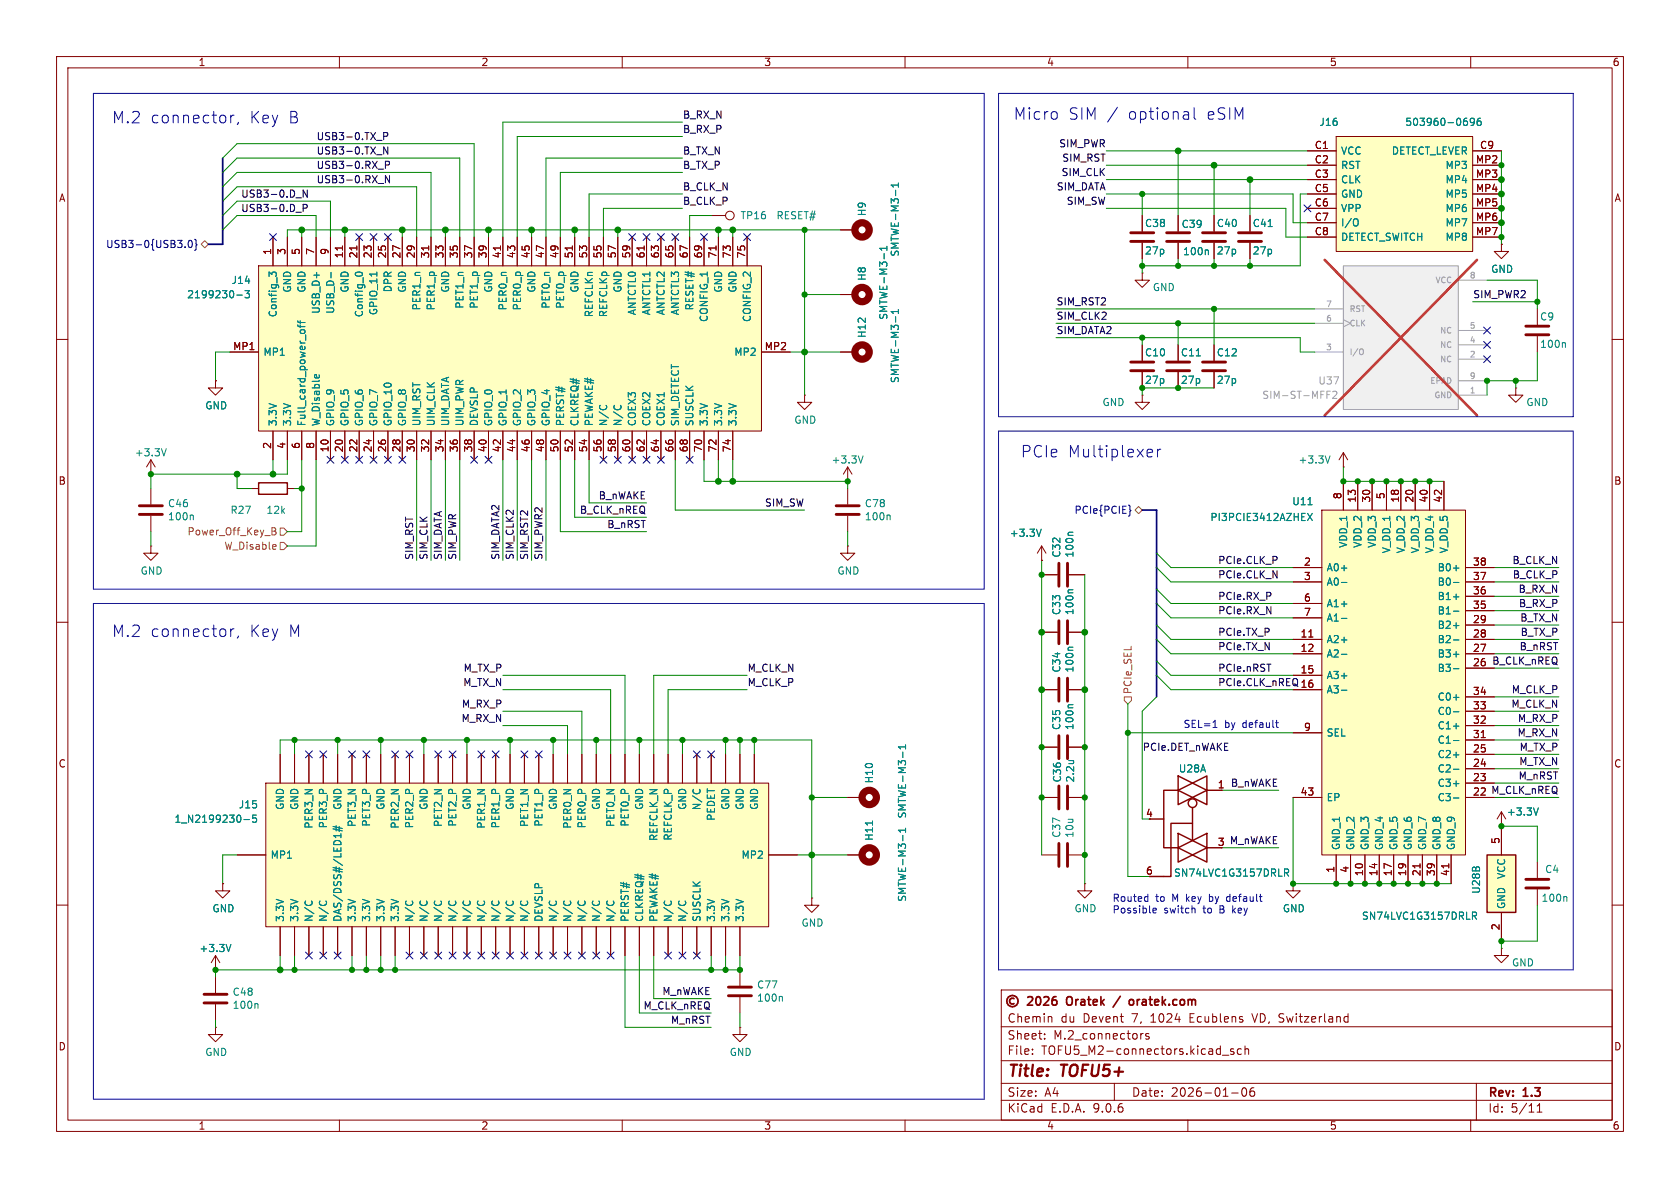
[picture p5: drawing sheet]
<svg xmlns="http://www.w3.org/2000/svg" width="297mm" height="210mm" viewBox="0 0 297 210" stroke-linecap="round" stroke-linejoin="round" font-family="sans-serif">
<defs><g id="words">
<g font-size="2.8" fill="#0000c2">
<text x="19.7" y="22">M.2</text>
<text x="26.5" y="22">connector,</text>
<text x="44.1" y="22">Key</text>
<text x="51" y="22">B</text>
<text x="179.1" y="21.3">Micro</text>
<text x="188.8" y="21.3">SIM /</text>
<text x="199.3" y="21.3">optional</text>
<text x="213.3" y="21.3">eSIM</text>
<text x="180.3" y="81">PCIe</text>
<text x="188.7" y="81">Multiplexer</text>
<text x="19.7" y="112.8">M.2</text>
<text x="26.5" y="112.8">connector,</text>
<text x="44.1" y="112.8">Key</text>
<text x="51" y="112.8">M</text>
</g>
<g font-size="2.8" fill="#840000">
<text x="178" y="190.9">Title:</text>
<text x="187.7" y="190.9">TOFU5+</text>
</g>
<g font-size="2.1" fill="#840000">
<text x="189.3" y="178.2">Oratek</text>
<text x="201.5" y="178.2">oratek.com</text>
<text x="178" y="184">Sheet:</text>
<text x="178" y="181">Chemin</text>
<text x="186.2" y="184">M.2_connectors</text>
<text x="187.5" y="181">du</text>
<text x="191.5" y="181">Devent</text>
<text x="200.3" y="181">7,</text>
<text x="203.7" y="181">1024</text>
<text x="210.7" y="181">Ecublens</text>
<text x="222" y="181">VD, Switzerland</text>
<text x="178" y="186.7">File:</text>
<text x="184.1" y="186.7">TOFU5_M2-connectors.kicad_sch</text>
<text x="178" y="196.9">KiCad</text>
<text x="178" y="194.1">Size:</text>
<text x="184.7" y="194.1">A4</text>
<text x="185.7" y="196.9">E.D.A.</text>
<text x="193.3" y="196.9">9.0.6</text>
<text x="200" y="194.1">Date:</text>
<text x="207" y="194.1">2026-01-06</text>
<text x="263" y="194.3">Rev:</text>
<text x="263" y="196.9">Id:</text>
<text x="267.1" y="196.9">5/11</text>
<text x="269.4" y="194.3">1.3</text>
</g>
<g font-size="1.8" fill="#840000">
<text x="35" y="11.9">1</text>
<text x="85" y="11.9">2</text>
<text x="135" y="11.9">3</text>
<text x="185" y="11.9">4</text>
<text x="235" y="11.9">5</text>
<text x="285" y="11.9">6</text>
<text x="232.3" y="26.4">C1</text>
<text x="232.3" y="29">C2</text>
<text x="260.8" y="29">MP2</text>
<text x="261.5" y="26.4">C9</text>
<text x="10.3" y="35.9">A</text>
<text x="232.3" y="31.5">C3</text>
<text x="232.3" y="34">C5</text>
<text x="260.8" y="31.5">MP3</text>
<text x="260.8" y="34">MP4</text>
<text x="285.3" y="35.9">A</text>
<text x="232.3" y="36.6">C6</text>
<text x="232.3" y="39.1">C7</text>
<text x="232.3" y="41.7">C8</text>
<text x="260.8" y="36.6">MP5</text>
<text x="260.8" y="39.1">MP6</text>
<text x="260.8" y="41.7">MP7</text>
<text x="48" y="45.2" transform="rotate(-90 48 45.2)">1</text>
<text x="50.5" y="45.2" transform="rotate(-90 50.5 45.2)">3</text>
<text x="53.1" y="45.2" transform="rotate(-90 53.1 45.2)">5</text>
<text x="55.6" y="45.2" transform="rotate(-90 55.6 45.2)">7</text>
<text x="58.2" y="45.2" transform="rotate(-90 58.2 45.2)">9</text>
<text x="60.7" y="45.8" transform="rotate(-90 60.7 45.8)">11</text>
<text x="63.2" y="45.8" transform="rotate(-90 63.2 45.8)">21</text>
<text x="65.8" y="45.8" transform="rotate(-90 65.8 45.8)">23</text>
<text x="68.3" y="45.8" transform="rotate(-90 68.3 45.8)">25</text>
<text x="70.9" y="45.8" transform="rotate(-90 70.9 45.8)">27</text>
<text x="73.4" y="45.8" transform="rotate(-90 73.4 45.8)">29</text>
<text x="75.9" y="45.8" transform="rotate(-90 75.9 45.8)">31</text>
<text x="78.5" y="45.8" transform="rotate(-90 78.5 45.8)">33</text>
<text x="81" y="45.8" transform="rotate(-90 81 45.8)">35</text>
<text x="83.6" y="45.8" transform="rotate(-90 83.6 45.8)">37</text>
<text x="86.1" y="45.8" transform="rotate(-90 86.1 45.8)">39</text>
<text x="88.6" y="45.8" transform="rotate(-90 88.6 45.8)">41</text>
<text x="91.2" y="45.8" transform="rotate(-90 91.2 45.8)">43</text>
<text x="93.7" y="45.8" transform="rotate(-90 93.7 45.8)">45</text>
<text x="96.3" y="45.8" transform="rotate(-90 96.3 45.8)">47</text>
<text x="98.8" y="45.8" transform="rotate(-90 98.8 45.8)">49</text>
<text x="101.3" y="45.8" transform="rotate(-90 101.3 45.8)">51</text>
<text x="103.9" y="45.8" transform="rotate(-90 103.9 45.8)">53</text>
<text x="106.4" y="45.8" transform="rotate(-90 106.4 45.8)">55</text>
<text x="109" y="45.8" transform="rotate(-90 109 45.8)">57</text>
<text x="111.5" y="45.8" transform="rotate(-90 111.5 45.8)">59</text>
<text x="114" y="45.8" transform="rotate(-90 114 45.8)">61</text>
<text x="116.6" y="45.8" transform="rotate(-90 116.6 45.8)">63</text>
<text x="119.1" y="45.8" transform="rotate(-90 119.1 45.8)">65</text>
<text x="121.7" y="45.8" transform="rotate(-90 121.7 45.8)">67</text>
<text x="124.2" y="45.8" transform="rotate(-90 124.2 45.8)">69</text>
<text x="126.7" y="45.8" transform="rotate(-90 126.7 45.8)">71</text>
<text x="129.3" y="45.8" transform="rotate(-90 129.3 45.8)">73</text>
<text x="131.8" y="45.8" transform="rotate(-90 131.8 45.8)">75</text>
<text x="41.1" y="62">MP1</text>
<text x="135.1" y="62">MP2</text>
<text x="48" y="79.4" transform="rotate(-90 48 79.4)">2</text>
<text x="50.5" y="79.4" transform="rotate(-90 50.5 79.4)">4</text>
<text x="53.1" y="79.4" transform="rotate(-90 53.1 79.4)">6</text>
<text x="55.6" y="79.4" transform="rotate(-90 55.6 79.4)">8</text>
<text x="58.2" y="80.1" transform="rotate(-90 58.2 80.1)">10</text>
<text x="60.7" y="80.1" transform="rotate(-90 60.7 80.1)">20</text>
<text x="63.2" y="80.1" transform="rotate(-90 63.2 80.1)">22</text>
<text x="65.8" y="80.1" transform="rotate(-90 65.8 80.1)">24</text>
<text x="68.3" y="80.1" transform="rotate(-90 68.3 80.1)">26</text>
<text x="70.9" y="80.1" transform="rotate(-90 70.9 80.1)">28</text>
<text x="73.4" y="80.1" transform="rotate(-90 73.4 80.1)">30</text>
<text x="75.9" y="80.1" transform="rotate(-90 75.9 80.1)">32</text>
<text x="78.5" y="80.1" transform="rotate(-90 78.5 80.1)">34</text>
<text x="81" y="80.1" transform="rotate(-90 81 80.1)">36</text>
<text x="83.6" y="80.1" transform="rotate(-90 83.6 80.1)">38</text>
<text x="86.1" y="80.1" transform="rotate(-90 86.1 80.1)">40</text>
<text x="88.6" y="80.1" transform="rotate(-90 88.6 80.1)">42</text>
<text x="91.2" y="80.1" transform="rotate(-90 91.2 80.1)">44</text>
<text x="93.7" y="80.1" transform="rotate(-90 93.7 80.1)">46</text>
<text x="96.3" y="80.1" transform="rotate(-90 96.3 80.1)">48</text>
<text x="98.8" y="80.1" transform="rotate(-90 98.8 80.1)">50</text>
<text x="101.3" y="80.1" transform="rotate(-90 101.3 80.1)">52</text>
<text x="103.9" y="80.1" transform="rotate(-90 103.9 80.1)">54</text>
<text x="106.4" y="80.1" transform="rotate(-90 106.4 80.1)">56</text>
<text x="109" y="80.1" transform="rotate(-90 109 80.1)">58</text>
<text x="111.5" y="80.1" transform="rotate(-90 111.5 80.1)">60</text>
<text x="114" y="80.1" transform="rotate(-90 114 80.1)">62</text>
<text x="116.6" y="80.1" transform="rotate(-90 116.6 80.1)">64</text>
<text x="119.1" y="80.1" transform="rotate(-90 119.1 80.1)">66</text>
<text x="121.7" y="80.1" transform="rotate(-90 121.7 80.1)">68</text>
<text x="124.2" y="80.1" transform="rotate(-90 124.2 80.1)">70</text>
<text x="126.7" y="80.1" transform="rotate(-90 126.7 80.1)">72</text>
<text x="129.3" y="80.1" transform="rotate(-90 129.3 80.1)">74</text>
<text x="10.3" y="85.9">B</text>
<text x="237.2" y="88.3" transform="rotate(-90 237.2 88.3)">8</text>
<text x="239.8" y="88.9" transform="rotate(-90 239.8 88.9)">13</text>
<text x="242.3" y="88.9" transform="rotate(-90 242.3 88.9)">30</text>
<text x="244.9" y="88.3" transform="rotate(-90 244.9 88.3)">5</text>
<text x="247.4" y="88.9" transform="rotate(-90 247.4 88.9)">18</text>
<text x="249.9" y="88.9" transform="rotate(-90 249.9 88.9)">20</text>
<text x="252.5" y="88.9" transform="rotate(-90 252.5 88.9)">40</text>
<text x="255" y="88.9" transform="rotate(-90 255 88.9)">42</text>
<text x="285.3" y="85.9">B</text>
<text x="230.4" y="100.1">2</text>
<text x="260.3" y="100.1">38</text>
<text x="230.4" y="102.6">3</text>
<text x="230.4" y="106.4">6</text>
<text x="260.3" y="102.6">37</text>
<text x="260.3" y="105.2">36</text>
<text x="260.3" y="107.7">35</text>
<text x="229.8" y="112.8">11</text>
<text x="230.4" y="109">7</text>
<text x="260.3" y="110.2">29</text>
<text x="260.3" y="112.8">28</text>
<text x="229.8" y="115.3">12</text>
<text x="229.8" y="119.1">15</text>
<text x="260.3" y="115.3">27</text>
<text x="260.3" y="117.9">26</text>
<text x="229.8" y="121.7">16</text>
<text x="260.3" y="122.9">34</text>
<text x="260.3" y="125.5">33</text>
<text x="230.4" y="129.3">9</text>
<text x="260.3" y="128">32</text>
<text x="260.3" y="130.6">31</text>
<text x="10.3" y="135.9">C</text>
<text x="260.3" y="133.1">25</text>
<text x="260.3" y="135.6">24</text>
<text x="285.3" y="135.9">C</text>
<text x="215.2" y="139.4">1</text>
<text x="229.8" y="140.7">43</text>
<text x="260.3" y="138.2">23</text>
<text x="260.3" y="140.7">22</text>
<text x="202.5" y="144.5">4</text>
<text x="215.2" y="149.6">3</text>
<text x="265.2" y="149.3" transform="rotate(-90 265.2 149.3)">5</text>
<text x="202.5" y="154.7">6</text>
<text x="236" y="154.4" transform="rotate(-90 236 154.4)">1</text>
<text x="238.5" y="154.4" transform="rotate(-90 238.5 154.4)">4</text>
<text x="241" y="155" transform="rotate(-90 241 155)">10</text>
<text x="243.6" y="155" transform="rotate(-90 243.6 155)">14</text>
<text x="246.1" y="155" transform="rotate(-90 246.1 155)">17</text>
<text x="248.7" y="155" transform="rotate(-90 248.7 155)">19</text>
<text x="251.2" y="155" transform="rotate(-90 251.2 155)">21</text>
<text x="253.7" y="155" transform="rotate(-90 253.7 155)">39</text>
<text x="256.3" y="155" transform="rotate(-90 256.3 155)">41</text>
<text x="265.2" y="164.5" transform="rotate(-90 265.2 164.5)">2</text>
<text x="10.3" y="185.9">D</text>
<text x="285.3" y="185.9">D</text>
<text x="35" y="199.9">1</text>
<text x="85" y="199.9">2</text>
<text x="135" y="199.9">3</text>
<text x="185" y="199.9">4</text>
<text x="235" y="199.9">5</text>
<text x="285" y="199.9">6</text>
</g>
<g font-size="1.8">
<text x="120.6" y="21.1">B_RX_N</text>
<text x="120.6" y="23.6">B_RX_P</text>
<text x="55.9" y="24.9">USB3-0.TX_P</text>
<text x="55.9" y="27.4">USB3-0.TX_N</text>
<text x="55.9" y="29.9">USB3-0.RX_P</text>
<text x="120.6" y="29.9">B_TX_P</text>
<text x="120.6" y="27.4">B_TX_N</text>
<text x="187.2" y="26.1">SIM_PWR</text>
<text x="187.7" y="28.7">SIM_RST</text>
<text x="42.5" y="35">USB3-0.D_N</text>
<text x="55.9" y="32.5">USB3-0.RX_N</text>
<text x="120.6" y="33.8">B_CLK_N</text>
<text x="186.7" y="33.8">SIM_DATA</text>
<text x="187.6" y="31.2">SIM_CLK</text>
<text x="42.5" y="37.6">USB3-0.D_P</text>
<text x="120.6" y="36.3">B_CLK_P</text>
<text x="188.5" y="36.3">SIM_SW</text>
<text x="260.3" y="52.8">SIM_PWR2</text>
<text x="186.7" y="59.2">SIM_DATA2</text>
<text x="186.7" y="56.6">SIM_CLK2</text>
<text x="186.7" y="54.1">SIM_RST2</text>
<text x="105.8" y="88.4">B_nWAKE</text>
<text x="135.1" y="89.6">SIM_SW</text>
<text x="102.4" y="90.9">B_CLK_nREQ</text>
<text x="107.3" y="93.4">B_nRST</text>
<text x="73.1" y="99.1" transform="rotate(-90 73.1 99.1)">SIM_RST</text>
<text x="75.7" y="99.1" transform="rotate(-90 75.7 99.1)">SIM_CLK</text>
<text x="78.2" y="99.1" transform="rotate(-90 78.2 99.1)">SIM_DATA</text>
<text x="80.7" y="99.1" transform="rotate(-90 80.7 99.1)">SIM_PWR</text>
<text x="88.4" y="99.1" transform="rotate(-90 88.4 99.1)">SIM_DATA2</text>
<text x="90.9" y="99.1" transform="rotate(-90 90.9 99.1)">SIM_CLK2</text>
<text x="93.4" y="99.1" transform="rotate(-90 93.4 99.1)">SIM_RST2</text>
<text x="96" y="99.1" transform="rotate(-90 96 99.1)">SIM_PWR2</text>
<text x="215.3" y="99.8">PCIe.CLK_P</text>
<text x="267.3" y="99.8">B_CLK_N</text>
<text x="215.3" y="106.1">PCIe.RX_P</text>
<text x="215.3" y="102.3">PCIe.CLK_N</text>
<text x="267.3" y="102.3">B_CLK_P</text>
<text x="268.4" y="104.9">B_RX_N</text>
<text x="268.4" y="107.4">B_RX_P</text>
<text x="215.3" y="108.7">PCIe.RX_N</text>
<text x="215.3" y="112.5">PCIe.TX_P</text>
<text x="268.7" y="110">B_TX_N</text>
<text x="268.7" y="112.5">B_TX_P</text>
<text x="81.9" y="118.8">M_TX_P</text>
<text x="132.1" y="118.8">M_CLK_N</text>
<text x="215.3" y="115">PCIe.TX_N</text>
<text x="215.3" y="118.8">PCIe.nRST</text>
<text x="263.7" y="117.6">B_CLK_nREQ</text>
<text x="268.6" y="115">B_nRST</text>
<text x="81.6" y="125.2">M_RX_P</text>
<text x="81.8" y="121.4">M_TX_N</text>
<text x="132.1" y="121.4">M_CLK_P</text>
<text x="215.3" y="121.4">PCIe.CLK_nREQ 16</text>
<text x="267.1" y="125.2">M_CLK_N</text>
<text x="267.2" y="122.7">M_CLK_P</text>
<text x="81.5" y="127.7">M_RX_N</text>
<text x="268.2" y="130.3">M_RX_N</text>
<text x="268.3" y="127.7">M_RX_P</text>
<text x="201.9" y="132.8">PCIe.DET_nWAKE</text>
<text x="268.4" y="137.9">M_nRST</text>
<text x="268.5" y="135.4">M_TX_N</text>
<text x="268.6" y="132.8">M_TX_P</text>
<text x="217.5" y="139.2">B_nWAKE</text>
<text x="263.5" y="140.4">M_CLK_nREQ</text>
<text x="215.2" y="149.6">3 M_nWAKE</text>
<text x="113.7" y="178.5">M_CLK_nREQ</text>
<text x="117" y="176">M_nWAKE</text>
<text x="118.5" y="181.1">M_nRST</text>
</g>
<g font-size="1.8" fill="#008484">
<text x="233.2" y="22.5">J16</text>
<text x="248.3" y="22.5">503960-0696</text>
<text x="237" y="27.5">VCC</text>
<text x="246" y="27.5">DETECT_LEVER</text>
<text x="237" y="30.1">RST</text>
<text x="237" y="32.6">CLK</text>
<text x="237" y="35.2">GND</text>
<text x="255.5" y="30.1">MP3</text>
<text x="255.5" y="32.6">MP4</text>
<text x="255.5" y="35.2">MP5</text>
<text x="130.8" y="39">TP16</text>
<text x="137.2" y="39">RESET#</text>
<text x="153.3" y="38.3" transform="rotate(-90 153.3 38.3)">H9</text>
<text x="202.3" y="40.3">C38</text>
<text x="208.8" y="40.5">C39</text>
<text x="215" y="40.3">C40</text>
<text x="221.4" y="40.3">C41</text>
<text x="237" y="37.7">VPP</text>
<text x="237" y="40.2">I/O</text>
<text x="255.5" y="37.7">MP6</text>
<text x="255.5" y="40.2">MP7</text>
<text x="159.1" y="45.5" transform="rotate(-90 159.1 45.5)">SMTWE-M3-1</text>
<text x="202.3" y="45.2">27p</text>
<text x="209.1" y="45.3">100n</text>
<text x="215" y="45.2">27p</text>
<text x="221.4" y="45.2">27p</text>
<text x="237" y="42.8">DETECT_SWITCH</text>
<text x="255.5" y="42.8">MP8</text>
<text x="33" y="52.9">2199230-3</text>
<text x="40.9" y="50.4">J14</text>
<text x="51.7" y="51.8" transform="rotate(-90 51.7 51.8)">GND</text>
<text x="54.2" y="51.8" transform="rotate(-90 54.2 51.8)">GND</text>
<text x="61.8" y="51.8" transform="rotate(-90 61.8 51.8)">GND</text>
<text x="69.4" y="51.8" transform="rotate(-90 69.4 51.8)">DPR</text>
<text x="72" y="51.8" transform="rotate(-90 72 51.8)">GND</text>
<text x="79.6" y="51.8" transform="rotate(-90 79.6 51.8)">GND</text>
<text x="87.2" y="51.8" transform="rotate(-90 87.2 51.8)">GND</text>
<text x="94.8" y="51.8" transform="rotate(-90 94.8 51.8)">GND</text>
<text x="102.5" y="51.8" transform="rotate(-90 102.5 51.8)">GND</text>
<text x="110.1" y="51.8" transform="rotate(-90 110.1 51.8)">GND</text>
<text x="127.9" y="51.8" transform="rotate(-90 127.9 51.8)">GND</text>
<text x="130.4" y="51.8" transform="rotate(-90 130.4 51.8)">GND</text>
<text x="153.3" y="49.7" transform="rotate(-90 153.3 49.7)">H8</text>
<text x="203.7" y="51.7">GND</text>
<text x="263.5" y="48.4">GND</text>
<text x="49.1" y="56.2" transform="rotate(-90 49.1 56.2)">Config_3</text>
<text x="56.7" y="55.6" transform="rotate(-90 56.7 55.6)">USB_D+</text>
<text x="59.3" y="55.6" transform="rotate(-90 59.3 55.6)">USB_D-</text>
<text x="64.4" y="56.2" transform="rotate(-90 64.4 56.2)">Config_0</text>
<text x="66.9" y="55.8" transform="rotate(-90 66.9 55.8)">GPIO_11</text>
<text x="74.5" y="55" transform="rotate(-90 74.5 55)">PER1_n</text>
<text x="77.1" y="55" transform="rotate(-90 77.1 55)">PER1_p</text>
<text x="82.1" y="54.7" transform="rotate(-90 82.1 54.7)">PET1_n</text>
<text x="84.7" y="54.7" transform="rotate(-90 84.7 54.7)">PET1_p</text>
<text x="89.8" y="55" transform="rotate(-90 89.8 55)">PER0_n</text>
<text x="92.3" y="55" transform="rotate(-90 92.3 55)">PER0_p</text>
<text x="97.4" y="54.7" transform="rotate(-90 97.4 54.7)">PET0_n</text>
<text x="99.9" y="54.7" transform="rotate(-90 99.9 54.7)">PET0_p</text>
<text x="105" y="56.2" transform="rotate(-90 105 56.2)">REFCLKn</text>
<text x="107.5" y="56.2" transform="rotate(-90 107.5 56.2)">REFCLKp</text>
<text x="112.6" y="55.8" transform="rotate(-90 112.6 55.8)">ANTCTL0</text>
<text x="115.2" y="55.8" transform="rotate(-90 115.2 55.8)">ANTCTL1</text>
<text x="117.7" y="55.8" transform="rotate(-90 117.7 55.8)">ANTCTL2</text>
<text x="120.2" y="55.8" transform="rotate(-90 120.2 55.8)">ANTCTL3</text>
<text x="122.8" y="55" transform="rotate(-90 122.8 55)">RESET#</text>
<text x="125.3" y="57" transform="rotate(-90 125.3 57)">CONFIG_1</text>
<text x="132.9" y="57" transform="rotate(-90 132.9 57)">CONFIG_2</text>
<text x="153.3" y="59.8" transform="rotate(-90 153.3 59.8)">H12</text>
<text x="157.1" y="56.6" transform="rotate(-90 157.1 56.6)">SMTWE-M3-1</text>
<text x="272.2" y="56.8">C9</text>
<text x="46.5" y="63.1">MP1</text>
<text x="129.7" y="63.1">MP2</text>
<text x="202.3" y="63.2">C10</text>
<text x="208.7" y="63.2">C11</text>
<text x="215" y="63.2">C12</text>
<text x="272.2" y="61.7">100n</text>
<text x="159.1" y="67.8" transform="rotate(-90 159.1 67.8)">SMTWE-M3-1</text>
<text x="194.8" y="72">GND</text>
<text x="202.3" y="68">27p</text>
<text x="208.7" y="68">27p</text>
<text x="215" y="68">27p</text>
<text x="269.7" y="72">GND</text>
<text x="36.2" y="72.6">GND</text>
<text x="49.1" y="75.4" transform="rotate(-90 49.1 75.4)">3.3V</text>
<text x="51.7" y="75.4" transform="rotate(-90 51.7 75.4)">3.3V</text>
<text x="54.2" y="75.4" transform="rotate(-90 54.2 75.4)">Full_card_power_off</text>
<text x="56.7" y="75.4" transform="rotate(-90 56.7 75.4)">W_Disable</text>
<text x="59.3" y="75.4" transform="rotate(-90 59.3 75.4)">GPIO_9</text>
<text x="61.8" y="75.4" transform="rotate(-90 61.8 75.4)">GPIO_5</text>
<text x="64.4" y="75.4" transform="rotate(-90 64.4 75.4)">GPIO_6</text>
<text x="66.9" y="75.4" transform="rotate(-90 66.9 75.4)">GPIO_7</text>
<text x="69.4" y="75.4" transform="rotate(-90 69.4 75.4)">GPIO_10</text>
<text x="72" y="75.4" transform="rotate(-90 72 75.4)">GPIO_8</text>
<text x="74.5" y="75.4" transform="rotate(-90 74.5 75.4)">UIM_RST</text>
<text x="77.1" y="75.4" transform="rotate(-90 77.1 75.4)">UIM_CLK</text>
<text x="79.6" y="75.4" transform="rotate(-90 79.6 75.4)">UIM_DATA</text>
<text x="82.1" y="75.4" transform="rotate(-90 82.1 75.4)">UIM_PWR</text>
<text x="84.7" y="75.4" transform="rotate(-90 84.7 75.4)">DEVSLP</text>
<text x="87.2" y="75.4" transform="rotate(-90 87.2 75.4)">GPIO_0</text>
<text x="89.8" y="75.4" transform="rotate(-90 89.8 75.4)">GPIO_1</text>
<text x="92.3" y="75.4" transform="rotate(-90 92.3 75.4)">GPIO_2</text>
<text x="94.8" y="75.4" transform="rotate(-90 94.8 75.4)">GPIO_3</text>
<text x="97.4" y="75.4" transform="rotate(-90 97.4 75.4)">GPIO_4</text>
<text x="99.9" y="75.4" transform="rotate(-90 99.9 75.4)">PERST#</text>
<text x="102.5" y="75.4" transform="rotate(-90 102.5 75.4)">CLKREQ#</text>
<text x="105" y="75.4" transform="rotate(-90 105 75.4)">PEWAKE#</text>
<text x="107.5" y="75.4" transform="rotate(-90 107.5 75.4)">N/C</text>
<text x="110.1" y="75.4" transform="rotate(-90 110.1 75.4)">N/C</text>
<text x="112.6" y="75.4" transform="rotate(-90 112.6 75.4)">COEX3</text>
<text x="115.2" y="75.4" transform="rotate(-90 115.2 75.4)">COEX2</text>
<text x="117.7" y="75.4" transform="rotate(-90 117.7 75.4)">COEX1</text>
<text x="120.2" y="75.4" transform="rotate(-90 120.2 75.4)">SIM_DETECT</text>
<text x="122.8" y="75.4" transform="rotate(-90 122.8 75.4)">SUSCLK</text>
<text x="125.3" y="75.4" transform="rotate(-90 125.3 75.4)">3.3V</text>
<text x="127.9" y="75.4" transform="rotate(-90 127.9 75.4)">3.3V</text>
<text x="130.4" y="75.4" transform="rotate(-90 130.4 75.4)">3.3V</text>
<text x="140.3" y="75.1">GND</text>
<text x="23.7" y="80.9">+3.3V</text>
<text x="146.9" y="82.1">+3.3V</text>
<text x="229.5" y="82.1">+3.3V</text>
<text x="29.6" y="89.9">C46</text>
<text x="152.8" y="89.9">C78</text>
<text x="228.4" y="89.5">U11</text>
<text x="29.6" y="92.2">100n</text>
<text x="40.6" y="91">R27</text>
<text x="47" y="91">12k</text>
<text x="152.8" y="92.2">100n</text>
<text x="178.4" y="95.1">+3.3V</text>
<text x="213.9" y="92.3">PI3PCIE3412AZHEX</text>
<text x="24.8" y="101.8">GND</text>
<text x="148" y="101.8">GND</text>
<text x="187.7" y="98.7" transform="rotate(-90 187.7 98.7)">C32</text>
<text x="190" y="98.7" transform="rotate(-90 190 98.7)">100n</text>
<text x="234.4" y="101.2">A0+</text>
<text x="238.4" y="96.9" transform="rotate(-90 238.4 96.9)">VDD_1</text>
<text x="240.9" y="96.9" transform="rotate(-90 240.9 96.9)">VDD_2</text>
<text x="243.4" y="96.9" transform="rotate(-90 243.4 96.9)">VDD_3</text>
<text x="246" y="97.9" transform="rotate(-90 246 97.9)">V_DD_1</text>
<text x="248.5" y="97.9" transform="rotate(-90 248.5 97.9)">V_DD_2</text>
<text x="251.1" y="97.9" transform="rotate(-90 251.1 97.9)">V_DD_3</text>
<text x="253.6" y="97.9" transform="rotate(-90 253.6 97.9)">V_DD_4</text>
<text x="254.1" y="101.2">B0+</text>
<text x="256.1" y="97.9" transform="rotate(-90 256.1 97.9)">V_DD_5</text>
<text x="234.4" y="103.7">A0-</text>
<text x="234.4" y="107.5">A1+</text>
<text x="254.1" y="103.7">B0-</text>
<text x="254.1" y="106.3">B1+</text>
<text x="187.7" y="108.8" transform="rotate(-90 187.7 108.8)">C33</text>
<text x="190" y="108.8" transform="rotate(-90 190 108.8)">100n</text>
<text x="234.4" y="110.1">A1-</text>
<text x="234.4" y="113.9">A2+</text>
<text x="254.1" y="108.8">B1-</text>
<text x="254.1" y="111.4">B2+</text>
<text x="254.1" y="113.9">B2-</text>
<text x="187.7" y="119" transform="rotate(-90 187.7 119)">C34</text>
<text x="190" y="119" transform="rotate(-90 190 119)">100n</text>
<text x="234.4" y="116.4">A2-</text>
<text x="254.1" y="116.4">B3+</text>
<text x="254.1" y="119">B3-</text>
<text x="234.4" y="120.2">A3+</text>
<text x="234.4" y="122.8">A3-</text>
<text x="254.1" y="124.1">C0+</text>
<text x="187.7" y="129.1" transform="rotate(-90 187.7 129.1)">C35</text>
<text x="190" y="129.1" transform="rotate(-90 190 129.1)">100n</text>
<text x="234.4" y="130.4">SEL</text>
<text x="254.1" y="126.6">C0-</text>
<text x="254.1" y="129.1">C1+</text>
<text x="254.1" y="131.7">C1-</text>
<text x="208.3" y="136.8">U28A</text>
<text x="254.1" y="134.2">C2+</text>
<text x="254.1" y="136.8">C2-</text>
<text x="42.1" y="143.1">J15</text>
<text x="50.4" y="143.3" transform="rotate(-90 50.4 143.3)">GND</text>
<text x="52.9" y="143.3" transform="rotate(-90 52.9 143.3)">GND</text>
<text x="60.6" y="143.3" transform="rotate(-90 60.6 143.3)">GND</text>
<text x="68.2" y="143.3" transform="rotate(-90 68.2 143.3)">GND</text>
<text x="75.8" y="143.3" transform="rotate(-90 75.8 143.3)">GND</text>
<text x="83.4" y="143.3" transform="rotate(-90 83.4 143.3)">GND</text>
<text x="91" y="143.3" transform="rotate(-90 91 143.3)">GND</text>
<text x="98.7" y="143.3" transform="rotate(-90 98.7 143.3)">GND</text>
<text x="106.3" y="143.3" transform="rotate(-90 106.3 143.3)">GND</text>
<text x="113.9" y="143.3" transform="rotate(-90 113.9 143.3)">GND</text>
<text x="121.5" y="143.3" transform="rotate(-90 121.5 143.3)">GND</text>
<text x="124.1" y="143.3" transform="rotate(-90 124.1 143.3)">N/C</text>
<text x="129.1" y="143.3" transform="rotate(-90 129.1 143.3)">GND</text>
<text x="131.7" y="143.3" transform="rotate(-90 131.7 143.3)">GND</text>
<text x="134.2" y="143.3" transform="rotate(-90 134.2 143.3)">GND</text>
<text x="154.5" y="138.6" transform="rotate(-90 154.5 138.6)">H10</text>
<text x="187.8" y="138.4" transform="rotate(-90 187.8 138.4)">C36</text>
<text x="190.1" y="138.4" transform="rotate(-90 190.1 138.4)">2.2u</text>
<text x="234.4" y="141.8">EP</text>
<text x="254.1" y="139.3">C3+</text>
<text x="254.1" y="141.8">C3-</text>
<text x="30.8" y="145.6">1_N2199230-5</text>
<text x="55.5" y="146.6" transform="rotate(-90 55.5 146.6)">PER3_N</text>
<text x="58" y="146.5" transform="rotate(-90 58 146.5)">PER3_P</text>
<text x="63.1" y="146.3" transform="rotate(-90 63.1 146.3)">PET3_N</text>
<text x="65.6" y="146.2" transform="rotate(-90 65.6 146.2)">PET3_P</text>
<text x="70.7" y="146.6" transform="rotate(-90 70.7 146.6)">PER2_N</text>
<text x="73.3" y="146.5" transform="rotate(-90 73.3 146.5)">PER2_P</text>
<text x="78.3" y="146.3" transform="rotate(-90 78.3 146.3)">PET2_N</text>
<text x="80.9" y="146.2" transform="rotate(-90 80.9 146.2)">PET2_P</text>
<text x="86" y="146.6" transform="rotate(-90 86 146.6)">PER1_N</text>
<text x="88.5" y="146.5" transform="rotate(-90 88.5 146.5)">PER1_P</text>
<text x="93.6" y="146.3" transform="rotate(-90 93.6 146.3)">PET1_N</text>
<text x="96.1" y="146.2" transform="rotate(-90 96.1 146.2)">PET1_P</text>
<text x="101.2" y="146.6" transform="rotate(-90 101.2 146.6)">PER0_N</text>
<text x="103.7" y="146.5" transform="rotate(-90 103.7 146.5)">PER0_P</text>
<text x="108.8" y="146.3" transform="rotate(-90 108.8 146.3)">PET0_N</text>
<text x="111.4" y="146.2" transform="rotate(-90 111.4 146.2)">PET0_P</text>
<text x="116.4" y="148.8" transform="rotate(-90 116.4 148.8)">REFCLK_N</text>
<text x="119" y="148.7" transform="rotate(-90 119 148.7)">REFCLK_P</text>
<text x="126.6" y="145.2" transform="rotate(-90 126.6 145.2)">PEDET</text>
<text x="154.5" y="148.7" transform="rotate(-90 154.5 148.7)">H11</text>
<text x="160.4" y="144.8" transform="rotate(-90 160.4 144.8)">SMTWE-M3-1</text>
<text x="187.7" y="148.2" transform="rotate(-90 187.7 148.2)">C37</text>
<text x="190" y="148.2" transform="rotate(-90 190 148.2)">10u</text>
<text x="266.3" y="144.4">+3.3V</text>
<text x="47.8" y="152">MP1</text>
<text x="131" y="152">MP2</text>
<text x="207.5" y="155.2">SN74LVC1G3157DRLR</text>
<text x="237.1" y="150.4" transform="rotate(-90 237.1 150.4)">GND_1</text>
<text x="239.6" y="150.4" transform="rotate(-90 239.6 150.4)">GND_2</text>
<text x="242.2" y="150.4" transform="rotate(-90 242.2 150.4)">GND_3</text>
<text x="244.7" y="150.4" transform="rotate(-90 244.7 150.4)">GND_4</text>
<text x="247.2" y="150.4" transform="rotate(-90 247.2 150.4)">GND_5</text>
<text x="249.8" y="150.4" transform="rotate(-90 249.8 150.4)">GND_6</text>
<text x="252.3" y="150.4" transform="rotate(-90 252.3 150.4)">GND_7</text>
<text x="254.9" y="150.4" transform="rotate(-90 254.9 150.4)">GND_8</text>
<text x="257.4" y="150.4" transform="rotate(-90 257.4 150.4)">GND_9</text>
<text x="266.3" y="155.5" transform="rotate(-90 266.3 155.5)">VCC</text>
<text x="273.1" y="154.5">C4</text>
<text x="37.5" y="161.5">GND</text>
<text x="160.4" y="159.5" transform="rotate(-90 160.4 159.5)">SMTWE-M3-1</text>
<text x="189.9" y="161.5">GND</text>
<text x="226.7" y="161.5">GND</text>
<text x="261.8" y="158.1" transform="rotate(-90 261.8 158.1)">U28B</text>
<text x="266.3" y="160.8" transform="rotate(-90 266.3 160.8)">GND</text>
<text x="272.4" y="159.6">100n</text>
<text x="50.4" y="163.1" transform="rotate(-90 50.4 163.1)">3.3V</text>
<text x="52.9" y="163.1" transform="rotate(-90 52.9 163.1)">3.3V</text>
<text x="55.5" y="163.1" transform="rotate(-90 55.5 163.1)">N/C</text>
<text x="58" y="163.1" transform="rotate(-90 58 163.1)">N/C</text>
<text x="60.6" y="163.1" transform="rotate(-90 60.6 163.1)">DAS/DSS#/LED1#</text>
<text x="63.1" y="163.1" transform="rotate(-90 63.1 163.1)">3.3V</text>
<text x="65.6" y="163.1" transform="rotate(-90 65.6 163.1)">3.3V</text>
<text x="68.2" y="163.1" transform="rotate(-90 68.2 163.1)">3.3V</text>
<text x="70.7" y="163.1" transform="rotate(-90 70.7 163.1)">3.3V</text>
<text x="73.3" y="163.1" transform="rotate(-90 73.3 163.1)">N/C</text>
<text x="75.8" y="163.1" transform="rotate(-90 75.8 163.1)">N/C</text>
<text x="78.3" y="163.1" transform="rotate(-90 78.3 163.1)">N/C</text>
<text x="80.9" y="163.1" transform="rotate(-90 80.9 163.1)">N/C</text>
<text x="83.4" y="163.1" transform="rotate(-90 83.4 163.1)">N/C</text>
<text x="86" y="163.1" transform="rotate(-90 86 163.1)">N/C</text>
<text x="88.5" y="163.1" transform="rotate(-90 88.5 163.1)">N/C</text>
<text x="91" y="163.1" transform="rotate(-90 91 163.1)">N/C</text>
<text x="93.6" y="163.1" transform="rotate(-90 93.6 163.1)">N/C</text>
<text x="96.1" y="163.1" transform="rotate(-90 96.1 163.1)">DEVSLP</text>
<text x="98.7" y="163.1" transform="rotate(-90 98.7 163.1)">N/C</text>
<text x="101.2" y="163.1" transform="rotate(-90 101.2 163.1)">N/C</text>
<text x="103.7" y="163.1" transform="rotate(-90 103.7 163.1)">N/C</text>
<text x="106.3" y="163.1" transform="rotate(-90 106.3 163.1)">N/C</text>
<text x="108.8" y="163.1" transform="rotate(-90 108.8 163.1)">N/C</text>
<text x="111.4" y="163.1" transform="rotate(-90 111.4 163.1)">PERST#</text>
<text x="113.9" y="163.1" transform="rotate(-90 113.9 163.1)">CLKREQ#</text>
<text x="116.4" y="163.1" transform="rotate(-90 116.4 163.1)">PEWAKE#</text>
<text x="119" y="163.1" transform="rotate(-90 119 163.1)">N/C</text>
<text x="121.5" y="163.1" transform="rotate(-90 121.5 163.1)">N/C</text>
<text x="124.1" y="163.1" transform="rotate(-90 124.1 163.1)">SUSCLK</text>
<text x="126.6" y="163.1" transform="rotate(-90 126.6 163.1)">3.3V</text>
<text x="129.1" y="163.1" transform="rotate(-90 129.1 163.1)">3.3V</text>
<text x="131.7" y="163.1" transform="rotate(-90 131.7 163.1)">3.3V</text>
<text x="141.6" y="164">GND</text>
<text x="240.7" y="162.8">SN74LVC1G3157DRLR</text>
<text x="35.2" y="168.5">+3.3V</text>
<text x="267.2" y="171">GND</text>
<text x="41" y="178.5">100n</text>
<text x="41" y="176.2">C48</text>
<text x="133.7" y="177.3">100n</text>
<text x="133.7" y="175">C77</text>
<text x="36.2" y="186.9">GND</text>
<text x="128.9" y="186.9">GND</text>
</g>
<g font-size="1.8" fill="#000084">
<text x="18.6" y="44">USB3-0{USB3.0}</text>
<text x="189.9" y="91">PCIe{PCIE}</text>
</g>
<g font-size="1.8" fill="#a1a1a1">
<text x="223.1" y="70.7">SIM-ST-MFF2</text>
<text x="233" y="68.2">U37</text>
</g>
<g font-size="1.8" fill="#848400">
<text x="33" y="94.8">Power_Off_Key_B</text>
<text x="39.6" y="97.4">W_Disable</text>
<text x="200.3" y="122.8" transform="rotate(-90 200.3 122.8)">PCIe_SEL</text>
</g>
<g font-size="1.8" fill="#0000c2">
<text x="209.1" y="128.9">SEL=1</text>
<text x="216.5" y="128.9">by</text>
<text x="219.8" y="128.9">default</text>
<text x="196.6" y="159.5">Routed</text>
<text x="196.6" y="161.5">Possible</text>
<text x="204.3" y="159.5">to</text>
<text x="205.7" y="161.5">switch</text>
<text x="207.3" y="159.5">M key</text>
<text x="212.8" y="161.5">to</text>
<text x="214.2" y="159.5">by</text>
<text x="215.9" y="161.5">B</text>
<text x="217.5" y="159.5">default</text>
<text x="218.3" y="161.5">key</text>
</g>
<g font-size="1.4" fill="#a1a1a1">
<text x="253.6" y="50.3">VCC</text>
<text x="259.7" y="49.3">8</text>
<text x="234.3" y="54.4">7</text>
<text x="234.3" y="56.9">6</text>
<text x="238.5" y="55.3">RST</text>
<text x="238.5" y="57.9">CLK</text>
<text x="254.5" y="59.2">NC</text>
<text x="259.7" y="58.2">5</text>
<text x="234.3" y="62">3</text>
<text x="238.5" y="63">I/O</text>
<text x="254.5" y="61.7">NC</text>
<text x="254.5" y="64.2">NC</text>
<text x="259.7" y="60.7">4</text>
<text x="259.7" y="63.2">2</text>
<text x="252.7" y="68">EPAD</text>
<text x="253.4" y="70.6">GND</text>
<text x="259.7" y="67.1">9</text>
<text x="259.7" y="69.6">1</text>
</g>
</g></defs>
<path d="M0 0h297v210h-297z" fill="#fff" stroke="#fff" stroke-width=".18"/>
<g fill="none" stroke="#840000" stroke-width=".18">
<path d="M10 10h277v190h-277zM12 12h273v186h-273zM60 10v2M110 10v2M160 10v2M210 10v2M260 10v2M10 60h2M201.9 61v2.8M201.9 65.8v2.8M208.3 61v2.8M208.3 65.8v2.8"/>
<path d="M285 60h2M26.7 96.5v1.3h1.2l-1.2 1.3-1.3-1.3h1.3M26.7 96.5h.1M184.1 99.1h.1M184.1 96.5l-.7 1.3M184.1 96.5l.8 1.3M184.1 96.5v2.6M10 110h2M285 110h2M184.1 132.1h2.8M189 132.1h2.8M184.1 141h2.8"/>
<path d="M184.1 151.1h2.8M189 141h2.8M189 151.1h2.8M228.6 156.2v1.3h1.3l-1.3 1.3-1.3-1.3h1.3M228.6 156.2h.1M10 160h2M177 175h108v23h-108zM185.7 179.7l.3 .2v.8M221.3 179.2l.5 1.5M238.2 179.7l.1 .1M238.3 179.2v1.5M285 160h2"/>
<path d="M60 198v2M110 198v2M160 198v2M177 194.5h108M177 191.5h108M177 187.5h108M177 181.5h108M182.5 186.3v.1M182.5 185.5v.1M184.7 183.6v.1M184.7 182.8v.1M197 191.5v3"/>
<path d="M202.1 182.7l-.4 .1M203.1 182.8l-.4-.1-.2 .2 .1 .2 .5 .2v.3h-.6M210 198v2M216.1 186.5h1.1M217.7 193.2h1.2M218.1 185.5l-.4-.1-.2 .2 .1 .2 .5 .2v.3h-.6M219.5 185.5l-.5-.1-.3 .3v.4l.2 .2h.6M219.7 192.4l.2-.1a.81 .81 0 0 1 .6 .6 .81 .81 0 0 1-.3 .8l-.2 .1a.81 .81 0 0 1-.3-1.4zM220.1 185.5l.2-.1 .4 .1v.9M220.1 184.9v1.5M221.7 192.3a.59 .59 0 0 0-.7 .6v.6l.1 .2 .4 .1 .2-.1 .1-.5-.1-.3h-.5l-.2 .3M238.3 180.6l-.1 .1"/>
<path d="M260 198v2M261 191.5v6.5M271.7 196.6h.9M271.7 195.5l.5-.4v1.5"/>
</g>
<g fill="none" stroke="#840000" stroke-width=".3">
<path d="M179.3 176.5a.52 .52 0 0 0-.8 .5 .52 .52 0 0 0 .8 .4M181.7 176.3l.6-.1 .2 .1 .1 .3-1 1.1h1M183.3 176.3l.2-.1a.81 .81 0 0 1 .6 .6 .81 .81 0 0 1-.3 .8l-.2 .1a.81 .81 0 0 1-.3-1.4zM184.6 176.3l.5-.1 .2 .1 .1 .3-.9 1.1h.9M186.7 176.2a.59 .59 0 0 0-.7 .6v.6l.1 .2 .5 .1 .2-.2v-.5l-.1-.2h-.4l-.3 .2M188.8 176.3a1.07 1.07 0 0 0 0 1.3M198.1 176.1l-1.3 1.9M199.8 176.8l.3-.1 .3 .3v.4l-.3 .3-.3-.1-.2-.2v-.4z"/>
<circle cx="179" cy="177" r="1"/>
</g>
<path d="M211.5 62.9h.7M184.1 93.5l-.4 1.3M189 134.4h.8M189.7 124.6h-.7l-.2 .2M189.7 134.4v.1" fill="none" stroke="#008484" stroke-width=".18"/>
<path d="M199.9 64h4.1M199.9 65.5h4.1M206.2 64h4.1M206.2 65.5h4.1M187.2 130v4.1M187.2 138.9v4.1M188.7 130v4.1M188.7 138.9v4.1M187.2 149.1v4.1M188.7 149.1v4.1" fill="none" stroke="#840000" stroke-width=".51"/>
<path d="M237.5 47h20.3v25.4h-20.3z" fill="#f0f0f0"/>
<g fill="none" stroke="#a1a1a1" stroke-width=".18">
<path d="M232.4 54.6h5.1M232.4 57.2h5.1M237.5 47h20.3v25.4h-20.3zM237.5 56.5l1.3 .7-1.3 .6M257.8 49.5h5.1M257.8 58.4h5.1M232.4 62.2h5.1M234.6 69.8h.4M234.6 69.2h.6M235.6 69.3l.5-.1 .2 .3-.7 .9h.7M240.8 61.7l.2 .3v.5l-.2 .2M257.8 67.3h5.1"/>
<path d="M257.8 69.9h5.1M257.8 61h5.1M257.8 63.5h5.1"/>
</g>
<path d="M234.2 45.9l26.9 27.5M261.1 45.9l-26.9 27.5" fill="none" stroke="#ff2626" stroke-width=".46"/>
<path d="M213.4 139.7h2.5M203.2 144.8h2.5M203.2 154.9h2.5M213.4 149.9h2.5" fill="none" stroke="#ffffc2" stroke-width=".18"/>
<g fill="none" stroke="#840000" stroke-width=".25">
<path d="M45.7 85.3h5.1v2.1h-5.1zM208.3 137.2l2.5 1.2-2.5 1.3zM208.3 139.7l2.5 1.3-2.5 1.2zM208.3 139.7h-2.6v10.2h2.6M210.8 138.4l2.6-1.2v2.5zM213.4 139.7h2.5M203.2 144.8h2.5M208.3 147.3l2.5 1.3-2.5 1.3zM208.3 149.9l2.5 1.2-2.5 1.3zM210.8 145.5h-3.8v9.4h-3.8M210.8 141l2.6-1.3v2.5zM210.8 148.6l2.6-1.3v2.6z"/>
<path d="M210.8 151.1l2.6-1.2v2.5zM210.8 142.7v5.9M213.4 149.9h2.5"/>
<circle cx="210.8" cy="142" r=".76"/>
</g>
<path d="M235.1 80.6l-.4 1.3M189.7 104.3h-.7l-.2 .1M159.6 132.9v1M160.1 131.7v.7M160.1 132h-1.3l.4 .4M227.1 154.3l.6-.1 .1-.2v-.3l-.7-.1v1.3M227.4 154.3l.4 .6M40.8 166.9l-.4 1.3M45.4 177.4l.2 .2v.7M138.1 176.1l.2 .2v.7" fill="none" stroke="#008484" stroke-width=".18"/>
<path d="M199.9 41.1h4.1M199.9 42.7h4.1M212.6 41.1h4.1M212.6 42.7h4.1M212.6 64h4.1M212.6 65.5h4.1M187.2 109.7v4.1M188.7 109.7v4.1M36.1 175.8h4M36.1 177.3h4M128.8 174.5h4M128.8 176h4" fill="none" stroke="#840000" stroke-width=".51"/>
<g fill="none" stroke="#840000" stroke-width=".18">
<path d="M201.9 38.1v2.8M214.6 38.1v2.8M201.9 42.9v2.8M214.6 42.9v2.8M265.4 43.2v1.3h1.3l-1.3 1.2-1.2-1.2h1.2M265.4 43.2h.1M142.2 69.9v1.2h1.3l-1.3 1.3-1.2-1.3h1.2M142.2 69.9h.1M201.9 69.9v1.2h1.3l-1.3 1.3-1.2-1.3h1.2M201.9 69.9h.1M214.6 61v2.8M214.6 65.8v2.8"/>
<path d="M268 68.6v1.3h1.2l-1.2 1.2-1.3-1.2h1.3M268 68.6h.1M44.4 86.4h1.3M50.8 86.4h1.3M237.5 82.6h.1M237.5 80l-.8 1.3M237.5 80l.8 1.3M237.5 80v2.6M184.1 111.8h2.8M189 111.8h2.8M39.4 156.2v1.3h1.2l-1.2 1.3-1.3-1.3h1.3M39.4 156.2h.1"/>
<path d="M143.5 158.8v1.2h1.3l-1.3 1.3-1.3-1.3h1.3M143.5 158.8h.1M149.9 141h2.5M38.1 171.5h.1M38.1 168.9v2.6M38.1 172.7v2.8M38.1 177.5v2.8M38.1 168.9l-.8 1.3M38.1 168.9l.8 1.3M130.8 171.5v2.7M130.8 176.3v2.8M130.8 181.6v1.3h1.3l-1.3 1.3-1.3-1.3h1.3"/>
<path d="M130.8 181.6h.1"/>
</g>
<circle cx="153.7" cy="141" r="1.27" fill="none" stroke="#840000" stroke-width="1.3"/>
<path d="M47 138.4h88.9v25.4h-88.9z" fill="#ffffc2"/>
<g fill="none" stroke="#840000" stroke-width=".18">
<path d="M148.6 52.1h2.5M148.6 40.6h2.5M271.8 54.6v2.8M271.8 59.4v2.8M26.7 86.4v2.8M26.7 91.2v2.8M47 138.4h88.9v25.4h-88.9zM49.5 133.4v5M52.1 133.4v5M54.6 133.4v5M57.1 133.4v5M59.7 133.4v5"/>
<path d="M62.2 133.4v5M64.8 133.4v5M67.3 133.4v5M69.8 133.4v5M72.4 133.4v5M74.9 133.4v5M77.5 133.4v5M80 133.4v5M82.5 133.4v5M85.1 133.4v5M87.6 133.4v5M90.2 133.4v5"/>
<path d="M92.7 133.4v5M95.2 133.4v5M97.8 133.4v5M100.3 133.4v5M102.9 133.4v5M105.4 133.4v5M107.9 133.4v5M110.5 133.4v5M113 133.4v5M115.6 133.4v5M118.1 133.4v5M120.6 133.4v5"/>
<path d="M123.2 133.4v5M125.7 133.4v5M128.3 133.4v5M130.8 133.4v5M133.3 133.4v5M41.9 151.1h5.1M135.9 151.1h5.1M49.5 163.8v5.1M52.1 163.8v5.1M54.6 163.8v5.1M57.1 163.8v5.1M59.7 163.8v5.1"/>
<path d="M62.2 163.8v5.1M64.8 163.8v5.1M67.3 163.8v5.1M69.8 163.8v5.1M72.4 163.8v5.1M74.9 163.8v5.1M77.5 163.8v5.1M80 163.8v5.1M82.5 163.8v5.1M85.1 163.8v5.1M87.6 163.8v5.1M90.2 163.8v5.1"/>
<path d="M92.7 163.8v5.1M95.2 163.8v5.1M97.8 163.8v5.1M100.3 163.8v5.1M102.9 163.8v5.1M105.4 163.8v5.1M107.9 163.8v5.1M110.5 163.8v5.1M113 163.8v5.1M115.6 163.8v5.1M118.1 163.8v5.1M120.6 163.8v5.1"/>
<path d="M123.2 163.8v5.1M125.7 163.8v5.1M128.3 163.8v5.1M130.8 163.8v5.1M38.1 181.6v1.3h1.3l-1.3 1.3-1.3-1.3h1.3M38.1 181.6h.1"/>
</g>
<g fill="none" stroke="#008484" stroke-width=".18">
<path d="M158.3 33.6v1M158.8 32.4v.7M158.8 32.7h-1.2l.3 .4M156.3 44.8v1M156.8 43.5v.8M156.8 43.9h-1.3l.4 .4M276.6 60.6l.1 .1v.7M34 91l.2 .2v.7M122.6 139.5l-.1 .3M123.6 139.5l.2 .3M43.1 144.9h1M45.3 144.1h-.6l-.1 .6 .2-.1h.4l.2 .2-.1 .4-.2 .2-.5-.2"/>
<path d="M54 159.3l-.1 .2M55.1 159.3l.1 .2M56.6 159.3l-.1 .2M57.6 159.3l.1 .2M58.9 146.5l1.6 .4M58.9 146.1l1.6 .4M59.4 146v.9M60 146.1v.9M60.3 147.4v.7M60.3 147.7h-1.3l.3 .3M71.8 159.3l-.1 .2M72.8 159.3l.2 .2"/>
<path d="M74.4 159.3l-.2 .2M75.4 159.3l.1 .2M76.9 159.3l-.1 .2M77.9 159.3l.1 .2M79.4 159.3l-.1 .2M80.5 159.3l.1 .2M82 159.3l-.1 .2M83 159.3l.1 .2M84.5 159.3l-.1 .2M85.5 159.3l.2 .2M87.1 159.3l-.2 .2M88.1 159.3l.1 .2"/>
<path d="M89.6 159.3l-.1 .2M90.6 159.3l.1 .2M92.1 159.3l-.1 .2M93.2 159.3l.1 .2M97.2 159.3l-.1 .2M98.2 159.3l.2 .2M99.8 159.3l-.2 .2M100.8 159.3l.1 .2M102.3 159.3l-.1 .2M103.3 159.3l.1 .2M104.8 159.3l-.1 .2M105.9 159.3l.1 .2"/>
<path d="M107.4 159.3l-.1 .2M108.4 159.3l.1 .2M117.5 159.3l-.1 .2M118.6 159.3l.1 .2M120.1 159.3l-.1 .2M121.1 159.3l.1 .2"/>
</g>
<path d="M269.7 57.7h4.1M269.7 59.2h4.1M24.6 89.4h4.1M24.6 90.9h4.1" fill="none" stroke="#840000" stroke-width=".51"/>
<g fill="none" stroke="#840000" stroke-width="1.3">
<circle cx="152.4" cy="40.6" r="1.27"/>
<circle cx="152.4" cy="52.1" r="1.27"/>
</g>
<path d="M236.2 24.1h24.1v20.4h-24.1z" fill="#ffffc2"/>
<g fill="none" stroke="#840000" stroke-width=".18">
<path d="M208.3 38.1v2.8M221 38.1v2.8M231.1 26.7h5.1M231.1 29.2h5.1M231.1 31.8h5.1M231.1 34.3h5.1M231.1 36.8h5.1M231.1 39.4h5.1M236.2 24.1h24.1v20.4h-24.1zM260.3 26.7h5.1M260.3 29.2h5.1M260.3 31.8h5.1"/>
<path d="M260.3 34.3h5.1M260.3 36.8h5.1M260.3 39.4h5.1M201.9 48.3v1.2h1.3l-1.3 1.3-1.2-1.3h1.2M201.9 48.3h.1M208.3 42.9v2.8M221 42.9v2.8M231.1 41.9h5.1M260.3 41.9h5.1M148.6 62.2h2.5M26.7 83.8h.1M26.7 81.3l-.8 1.3"/>
<path d="M26.7 81.3l.7 1.3M26.7 81.3v2.5M149.9 85.1h.1M149.9 96.5v1.3h1.2l-1.2 1.3-1.3-1.3h1.3M149.9 96.5h.1M149.9 82.6v2.5M149.9 86.4v2.8M149.9 91.2v2.8M149.9 82.6l-.8 1.2M149.9 82.6l.7 1.2M184.1 101.6h2.8M189 101.6h2.8"/>
</g>
<g fill="none" stroke="#008484" stroke-width=".18">
<path d="M239.8 38.7h.1a.81 .81 0 0 1-.1 1.2M259.1 20.9h.2M259.2 21.4l.2 .2v.3l-.2 .3M260.7 21.4l-.3 .3-.4-.1-.1-.2 .1-.4 .4-.1 .2 .1a.84 .84 0 0 1-.3 1.2h-.3M261.7 20.9l-.3 .1a.86 .86 0 0 0 0 1.2l.4-.2 .1-.4-.3-.2h-.3l-.2 .2M158.3 56v.9M158.8 54.7v.7M158.8 55.1h-1.2l.3 .3M213.4 44.2l.2 .2v.6M224.2 40.1h.7M29.4 79.3l-.4 1.3M152.6 80.6l-.4 1.3"/>
<path d="M157.2 91l.2 .2v.7M189.7 94.1h-.7l-.2 .2"/>
</g>
<path d="M206.2 41.1h4.1M206.2 42.7h4.1M218.9 41.1h4.1M218.9 42.7h4.1M147.8 89.4h4.1M147.8 90.9h4.1M187.2 99.6v4M188.7 99.6v4" fill="none" stroke="#840000" stroke-width=".51"/>
<circle cx="152.4" cy="62.2" r="1.27" fill="none" stroke="#840000" stroke-width="1.3"/>
<path d="M45.7 47h88.9v29.2h-88.9z" fill="#ffffc2"/>
<g fill="none" stroke="#840000" stroke-width=".18">
<path d="M125.7 38.1h2.6M45.7 47h88.9v29.2h-88.9zM48.3 41.9v5.1M50.8 41.9v5.1M53.3 41.9v5.1M55.9 41.9v5.1M58.4 41.9v5.1M60.5 43.5v.7M61 41.9v5.1M63.1 43.5v.7M63.5 41.9v5.1M66 41.9v5.1"/>
<path d="M68.6 41.9v5.1M71.1 41.9v5.1M73.7 41.9v5.1M75.8 43.5v.7M76.2 41.9v5.1M78.7 41.9v5.1M81.3 41.9v5.1M83.8 41.9v5.1M86.4 41.9v5.1M88.5 43.5v.7M88.9 41.9v5.1M91.4 41.9v5.1"/>
<path d="M94 41.9v5.1M96.5 41.9v5.1M99.1 41.9v5.1M101.2 43.5v.7M101.6 41.9v5.1M104.1 41.9v5.1M106.7 41.9v5.1M109.2 41.9v5.1M111.8 41.9v5.1M113.9 43.5v.7M114.3 41.9v5.1M116.8 41.9v5.1"/>
<path d="M119.4 41.9v5.1M121.9 41.9v5.1M124.5 41.9v5.1M126.6 43.5v.7M127 41.9v5.1M129.5 41.9v5.1M132.1 41.9v5.1M38.1 67.3v1.3h1.3l-1.3 1.3-1.3-1.3h1.3M38.1 67.3h.1M40.6 62.2h5.1M48.3 76.2v5.1M50.8 76.2v5.1"/>
<path d="M53.3 76.2v5.1M55.9 76.2v5.1M58.4 76.2v5.1M61 76.2v5.1M63.5 76.2v5.1M66 76.2v5.1M68.6 76.2v5.1M71.1 76.2v5.1M73.7 76.2v5.1M76.2 76.2v5.1M78.7 76.2v5.1M81.3 76.2v5.1"/>
<path d="M83.8 76.2v5.1M86.4 76.2v5.1M88.9 76.2v5.1M91.4 76.2v5.1M94 76.2v5.1M96.5 76.2v5.1M99.1 76.2v5.1M101.6 76.2v5.1M104.1 76.2v5.1M106.7 76.2v5.1M109.2 76.2v5.1M111.8 76.2v5.1"/>
<path d="M114.3 76.2v5.1M116.8 76.2v5.1M119.4 76.2v5.1M121.9 76.2v5.1M124.5 76.2v5.1M127 76.2v5.1M129.5 76.2v5.1M134.6 62.2h5.1M191.8 156.2v1.3h1.2l-1.2 1.3-1.3-1.3h1.3M191.8 156.2h.1M265.4 146.1h.1M265.4 143.5l-.7 1.3"/>
<path d="M265.4 143.5l.8 1.3M265.4 143.5v2.6M265.4 167.6v1.3h1.3l-1.3 1.3-1.2-1.3h1.2M265.4 167.6h.1"/>
<circle cx="129" cy="38.1" r=".76"/>
</g>
<g fill="none" stroke="#008484" stroke-width=".18">
<path d="M41.9 52.2h.9M43.3 51.4h.8l-.4 .5 .3 .1v.5l-.1 .1-.6-.1M48.8 48.7v-.4l-.2-.2-.4 .1-.1 .3-.5-.4v.8M52.6 57.4l.2 .3h1.1M52.6 56.7l.2 .3h1.1M53.1 56.7v.5M53.1 57.4v.5M53.1 58.8v-.3l.2-.2h.5l.1 .2v.3M58.5 48.2v.9M62.9 48.6l-.1-.1a.68 .68 0 0 1 .6-.4 .68 .68 0 0 1 .7 .4l-.1 .1M66.6 48.1v.7M55.6 66.4l.3-.2 .1 .6"/>
<path d="M56.4 66.3l.1 .1M106.1 71.6l-.1 .3M107.1 71.6l.2 .3M108.7 71.6l-.2 .3M109.7 71.6l.1 .3M272 142.8l-.5 1.3"/>
</g>
<path d="M262.9 151.1h5.1v10.2h-5.1z" fill="#ffffc2"/>
<path d="M262.9 151.1h5.1v10.2h-5.1z" fill="none" stroke="#840000" stroke-width=".25"/>
<path d="M184.1 121.9h2.8M189 121.9h2.8M265.4 146.1v5M271.8 152.4v2.8M271.8 157.2v2.8M265.4 161.3v5.1" fill="none" stroke="#840000" stroke-width=".18"/>
<path d="M189.7 114.4h-.7l-.2 .2M276.8 158.5l.2 .2v.6M260.3 161.9l.6-.1 .1-.1v-.3l-.7-.2v1.3M260.6 161.9l.4 .6" fill="none" stroke="#008484" stroke-width=".18"/>
<path d="M187.2 119.9v4.1M188.7 119.9v4.1M269.7 155.4h4.1M269.7 157h4.1" fill="none" stroke="#840000" stroke-width=".51"/>
<path d="M233.7 90.2h25.4v60.9h-25.4z" fill="#ffffc2"/>
<g fill="none" stroke="#840000" stroke-width=".18">
<path d="M201.9 38.1v2.8M208.3 38.1v2.8M214.6 38.1v2.8M221 38.1v2.8M231.1 26.7h5.1M231.1 29.2h5.1M231.1 31.8h5.1M231.1 34.3h5.1M231.1 36.8h5.1M231.1 39.4h5.1M260.3 26.7h5.1M260.3 29.2h5.1"/>
<path d="M260.3 31.8h5.1M260.3 34.3h5.1M260.3 36.8h5.1M260.3 39.4h5.1M48.3 41.9v5.1M50.8 41.9v5.1M53.3 41.9v5.1M55.9 41.9v5.1M58.4 41.9v5.1M60.5 43.5v.7M61 41.9v5.1M63.1 43.5v.7"/>
<path d="M63.5 41.9v5.1M66 41.9v5.1M68.6 41.9v5.1M71.1 41.9v5.1M73.7 41.9v5.1M75.8 43.5v.7M76.2 41.9v5.1M78.7 41.9v5.1M81.3 41.9v5.1M83.8 41.9v5.1M86.4 41.9v5.1M88.5 43.5v.7"/>
<path d="M88.9 41.9v5.1M91.4 41.9v5.1M94 41.9v5.1M96.5 41.9v5.1M99.1 41.9v5.1M101.2 43.5v.7M101.6 41.9v5.1M104.1 41.9v5.1M106.7 41.9v5.1M109.2 41.9v5.1M111.8 41.9v5.1M113.9 43.5v.7"/>
<path d="M114.3 41.9v5.1M116.8 41.9v5.1M119.4 41.9v5.1M121.9 41.9v5.1M124.5 41.9v5.1M126.6 43.5v.7M127 41.9v5.1M129.5 41.9v5.1M132.1 41.9v5.1M148.6 40.6h2.5M148.6 52.1h2.5M201.9 42.9v2.8"/>
<path d="M208.3 42.9v2.8M214.6 42.9v2.8M221 42.9v2.8M231.1 41.9h5.1M260.3 41.9h5.1M265.4 43.2h.1M38.1 67.3h.1M40.6 62.2h5.1M48.3 76.2v5.1M50.8 76.2v5.1M53.3 76.2v5.1M55.9 76.2v5.1"/>
<path d="M58.4 76.2v5.1M61 76.2v5.1M63.5 76.2v5.1M66 76.2v5.1M68.6 76.2v5.1M71.1 76.2v5.1M73.7 76.2v5.1M76.2 76.2v5.1M78.7 76.2v5.1M81.3 76.2v5.1M83.8 76.2v5.1M86.4 76.2v5.1"/>
<path d="M88.9 76.2v5.1M91.4 76.2v5.1M94 76.2v5.1M96.5 76.2v5.1M99.1 76.2v5.1M101.6 76.2v5.1M104.1 76.2v5.1M106.7 76.2v5.1M109.2 76.2v5.1M111.8 76.2v5.1M114.3 76.2v5.1M116.8 76.2v5.1"/>
<path d="M119.4 76.2v5.1M121.9 76.2v5.1M124.5 76.2v5.1M127 76.2v5.1M129.5 76.2v5.1M134.6 62.2h5.1M148.6 62.2h2.5M201.9 61v2.8M201.9 65.8v2.8M208.3 61v2.8M208.3 65.8v2.8M214.6 61v2.8"/>
<path d="M214.6 65.8v2.8M184.1 99.1h.1M233.7 90.2h25.4v60.9h-25.4zM237.5 85.1v5.1M240 85.1v5.1M242.6 85.1v5.1M245.1 85.1v5.1M247.6 85.1v5.1M250.2 85.1v5.1M252.7 85.1v5.1M255.3 85.1v5.1M184.1 101.6h2.8"/>
<path d="M184.1 111.8h2.8M189 101.6h2.8M189 111.8h2.8M228.6 100.3h5.1M228.6 102.9h5.1M228.6 106.7h5.1M228.6 109.2h5.1M228.6 113h5.1M228.6 115.6h5.1M228.6 119.4h5.1M231.4 112.6h.7M259.1 100.3h5.1"/>
<path d="M259.1 102.9h5.1M259.1 113h5.1M259.1 115.6h5.1M259.1 105.4h5.1M259.1 108h5.1M259.1 110.5h5.1M259.1 118.1h5.1M49.5 133.4v5M52.1 133.4v5M54.6 133.4v5M57.1 133.4v5M59.7 133.4v5"/>
<path d="M62.2 133.4v5M64.8 133.4v5M67.3 133.4v5M69.8 133.4v5M72.4 133.4v5M74.9 133.4v5M77.5 133.4v5M80 133.4v5M82.5 133.4v5M85.1 133.4v5M87.6 133.4v5M90.2 133.4v5"/>
<path d="M92.7 133.4v5M95.2 133.4v5M97.8 133.4v5M100.3 133.4v5M102.9 133.4v5M105.4 133.4v5M107.9 133.4v5M110.5 133.4v5M113 133.4v5M115.6 133.4v5M118.1 133.4v5M120.6 133.4v5"/>
<path d="M123.2 133.4v5M125.7 133.4v5M128.3 133.4v5M130.8 133.4v5M133.3 133.4v5M184.1 121.9h2.8M184.1 132.1h2.8M189 121.9h2.8M189 132.1h2.8M228.6 121.9h5.1M228.6 129.5h5.1M259.1 123.2h5.1"/>
<path d="M259.1 125.7h5.1M259.1 128.3h5.1M259.1 130.8h5.1M259.1 133.4h5.1M259.1 135.9h5.1M259.1 138.4h5.1M261.9 130.4h.7M39.4 156.2h.1M41.9 151.1h5.1M135.9 151.1h5.1M149.9 141h2.5M149.9 151.1h2.5"/>
<path d="M184.1 141h2.8M189 141h2.8M228.6 156.2h.1M228.6 141h5.1M236.2 151.1v5.1M238.8 151.1v5.1M241.3 151.1v5.1M243.8 151.1v5.1M246.4 151.1v5.1M248.9 151.1v5.1M251 152.7v.7M251.5 151.1v5.1"/>
<path d="M254 151.1v5.1M256.1 152.7v.7M256.5 151.1v5.1M259.1 141h5.1M265.4 146.1h.1M265.4 146.1v5M38.1 171.5h.1M49.5 163.8v5.1M52.1 163.8v5.1M54.6 163.8v5.1M57.1 163.8v5.1M59.7 163.8v5.1"/>
<path d="M62.2 163.8v5.1M64.8 163.8v5.1M67.3 163.8v5.1M69.8 163.8v5.1M72.4 163.8v5.1M74.9 163.8v5.1M77.5 163.8v5.1M80 163.8v5.1M82.5 163.8v5.1M85.1 163.8v5.1M87.6 163.8v5.1M90.2 163.8v5.1"/>
<path d="M92.7 163.8v5.1M95.2 163.8v5.1M97.8 163.8v5.1M100.3 163.8v5.1M102.9 163.8v5.1M105.4 163.8v5.1M107.9 163.8v5.1M110.5 163.8v5.1M113 163.8v5.1M115.6 163.8v5.1M118.1 163.8v5.1M120.6 163.8v5.1"/>
<path d="M123.2 163.8v5.1M125.7 163.8v5.1M128.3 163.8v5.1M130.8 163.8v5.1M265.4 161.3v5.1"/>
</g>
<g fill="none" stroke="#008484" stroke-width=".18">
<path d="M158.3 33.6v1M158.8 32.4v.7M158.8 32.7h-1.2l.3 .4M239.8 38.7h.1a.81 .81 0 0 1-.1 1.2M259.1 20.9h.2M259.2 21.4l.2 .2v.3l-.2 .3M260.7 21.4l-.3 .3-.4-.1-.1-.2 .1-.4 .4-.1 .2 .1a.84 .84 0 0 1-.3 1.2h-.3M261.7 20.9l-.3 .1a.86 .86 0 0 0 0 1.2l.4-.2 .1-.4-.3-.2h-.3l-.2 .2M41.9 52.2h.9M43.3 51.4h.8l-.4 .5 .3 .1v.5l-.1 .1-.6-.1M48.8 48.7v-.4l-.2-.2-.4 .1-.1 .3-.5-.4v.8M52.6 57.4l.2 .3h1.1"/>
<path d="M52.6 56.7l.2 .3h1.1M53.1 56.7v.5M53.1 57.4v.5M53.1 58.8v-.3l.2-.2h.5l.1 .2v.3M58.5 48.2v.9M62.9 48.6l-.1-.1a.68 .68 0 0 1 .6-.4 .68 .68 0 0 1 .7 .4l-.1 .1M66.6 48.1v.7M156.3 44.8v1M156.8 43.5v.8M156.8 43.9h-1.3l.4 .4M158.3 56v.9M158.8 54.7v.7"/>
<path d="M158.8 55.1h-1.2l.3 .3M213.4 44.2l.2 .2v.6M224.2 40.1h.7M55.6 66.4l.3-.2 .1 .6M56.4 66.3l.1 .1M106.1 71.6l-.1 .3M107.1 71.6l.2 .3M108.7 71.6l-.2 .3M109.7 71.6l.1 .3M211.5 62.9h.7M184.1 93.5l-.4 1.3M189.7 94.1h-.7l-.2 .2"/>
<path d="M231.2 90.7l.8 1.3M231.2 89.2h.8M232 90.7l-.8 1.3M189.7 104.3h-.7l-.2 .1M189.7 114.4h-.7l-.2 .2M237.1 103h1M237.1 109.3h1M237.1 115.7h1M256.9 103h1M256.9 115.7h1M256.9 100.4h1M256.9 105.5h1"/>
<path d="M256.9 108h1M256.9 110.6h1M256.9 113.1h1M256.9 118.2h1M122.6 139.5l-.1 .3M123.6 139.5l.2 .3M159.6 132.9v1M160.1 131.7v.7M160.1 132h-1.3l.4 .4M189 134.4h.8M189.7 124.6h-.7l-.2 .2M189.7 134.4v.1"/>
<path d="M237.1 122h1M256.9 123.3h1M256.9 125.8h1M256.9 128.4h1M256.9 130.9h1M256.9 133.4h1M256.9 136h1M256.9 138.5h1M43.1 144.9h1M45.3 144.1h-.6l-.1 .6 .2-.1h.4l.2 .2-.1 .4-.2 .2-.5-.2M54 159.3l-.1 .2M55.1 159.3l.1 .2"/>
<path d="M56.6 159.3l-.1 .2M57.6 159.3l.1 .2M58.9 146.5l1.6 .4M58.9 146.1l1.6 .4M59.4 146v.9M60 146.1v.9M60.3 147.4v.7M60.3 147.7h-1.3l.3 .3M71.8 159.3l-.1 .2M72.8 159.3l.2 .2M74.4 159.3l-.2 .2M75.4 159.3l.1 .2"/>
<path d="M76.9 159.3l-.1 .2M77.9 159.3l.1 .2M79.4 159.3l-.1 .2M80.5 159.3l.1 .2M82 159.3l-.1 .2M83 159.3l.1 .2M84.5 159.3l-.1 .2M85.5 159.3l.2 .2M87.1 159.3l-.2 .2M88.1 159.3l.1 .2M89.6 159.3l-.1 .2M90.6 159.3l.1 .2"/>
<path d="M92.1 159.3l-.1 .2M93.2 159.3l.1 .2M97.2 159.3l-.1 .2M98.2 159.3l.2 .2M99.8 159.3l-.2 .2M100.8 159.3l.1 .2M102.3 159.3l-.1 .2M103.3 159.3l.1 .2M104.8 159.3l-.1 .2M105.9 159.3l.1 .2M107.4 159.3l-.1 .2M108.4 159.3l.1 .2"/>
<path d="M117.5 159.3l-.1 .2M118.6 159.3l.1 .2M120.1 159.3l-.1 .2M121.1 159.3l.1 .2M154.2 145.1v.8M159.6 147.7v.9M160.1 146.4v.7M160.1 146.8h-1.3l.4 .3M227.1 154.3l.6-.1 .1-.2v-.3l-.7-.1v1.3M227.4 154.3l.4 .6M256.9 141.1h1M272 142.8l-.5 1.3"/>
<path d="M40.8 166.9l-.4 1.3M260.3 161.9l.6-.1 .1-.1v-.3l-.7-.2v1.3M260.6 161.9l.4 .6"/>
</g>
<circle cx="153.7" cy="151.1" r="1.27" fill="none" stroke="#840000" stroke-width="1.3"/>
<path d="M36.2 42.5l.6 .7-.6 .6-.6-.6zM48.1 93.3l.6 .1v.3l-.2 .2M48.1 93.9h.4M48.5 93.9l.3 .2-.1 .3-.6 .2M48.6 96.3l.2 .3-.6 .1M48.7 97l-.1 .1M49.5 93.3h.7l.6 .7-.6 .6h-.7zM49.5 95.9h.7l.6 .6-.6 .7h-.7zM200.7 90.2l.6-.7 .6 .7-.6 .6zM198.8 123.2h1.2v.6l-.6 .7-.6-.7z" fill="none" stroke="#848400" stroke-width=".18"/>
<g fill="none" stroke="#000084" stroke-width=".18">
<path d="M230.5 36.2l1.2 1.2M231.7 36.2l-1.2 1.2M32.7 43.6v.2M33.4 42.6l.2-.1a.68 .68 0 0 1 .4 .6 .68 .68 0 0 1-.4 .7 .84 .84 0 0 1-.2-1.2zM34.4 42.3l.3 .2v.6l.1 .2-.1 .2v.6l-.3 .1M47.7 41.3l1.2 1.2M48.9 41.3l-1.2 1.2M62.9 41.3l1.2 1.2M64.1 41.3l-1.2 1.2M65.4 41.3l1.2 1.2M66.6 41.3l-1.2 1.2M68 41.3l1.2 1.2"/>
<path d="M69.2 41.3l-1.2 1.2M111.2 41.3l1.2 1.2M112.4 41.3l-1.2 1.2M113.7 41.3l1.2 1.2M114.9 41.3l-1.2 1.2M116.2 41.3l1.2 1.2M117.4 41.3l-1.2 1.2M118.8 41.3l1.2 1.2M120 41.3l-1.2 1.2M123.9 41.3l1.2 1.2M125.1 41.3l-1.2 1.2M131.5 41.3l1.2 1.2"/>
<path d="M132.7 41.3l-1.2 1.2M262.3 57.8l1.2 1.2M263.5 57.8l-1.2 1.2M262.3 60.4l1.2 1.2M262.3 62.9l1.2 1.2M263.5 60.4l-1.2 1.2M263.5 62.9l-1.2 1.2M57.8 80.7l1.2 1.2M59 80.7l-1.2 1.2M60.4 80.7l1.2 1.2M61.6 80.7l-1.2 1.2M62.9 80.7l1.2 1.2"/>
<path d="M64.1 80.7l-1.2 1.2M65.4 80.7l1.2 1.2M66.6 80.7l-1.2 1.2M68 80.7l1.2 1.2M69.2 80.7l-1.2 1.2M70.5 80.7l1.2 1.2M71.7 80.7l-1.2 1.2M83.2 80.7l1.2 1.2M84.4 80.7l-1.2 1.2M85.8 80.7l1.2 1.2M87 80.7l-1.2 1.2M106.1 80.7l1.2 1.2"/>
<path d="M107.3 80.7l-1.2 1.2M108.6 80.7l1.2 1.2M109.8 80.7l-1.2 1.2M111.2 80.7l1.2 1.2M112.4 80.7l-1.2 1.2M113.7 80.7l1.2 1.2M114.9 80.7l-1.2 1.2M116.2 80.7l1.2 1.2M117.4 80.7l-1.2 1.2M121.3 80.7l1.2 1.2M122.5 80.7l-1.2 1.2M199.6 89.3l.2 .2v.6l.1 .2-.1 .1v.7l-.2 .1"/>
<path d="M54 132.7l1.2 1.3M55.2 132.7l-1.2 1.3M56.5 132.7l1.3 1.3M57.8 132.7l-1.3 1.3M61.6 132.7l1.2 1.3M62.8 132.7l-1.2 1.3M64.2 132.7l1.2 1.3M65.4 132.7l-1.2 1.3M69.2 132.7l1.3 1.3M70.5 132.7l-1.3 1.3M71.8 132.7l1.2 1.3M73 132.7l-1.2 1.3"/>
<path d="M76.9 132.7l1.2 1.3M78.1 132.7l-1.2 1.3M79.4 132.7l1.2 1.3M80.6 132.7l-1.2 1.3M84.5 132.7l1.2 1.3M85.7 132.7l-1.2 1.3M87 132.7l1.2 1.3M88.2 132.7l-1.2 1.3M92.1 132.7l1.2 1.3M93.3 132.7l-1.2 1.3M94.6 132.7l1.3 1.3M95.9 132.7l-1.3 1.3"/>
<path d="M122.6 132.7l1.2 1.3M123.8 132.7l-1.2 1.3M125.1 132.7l1.2 1.3M126.3 132.7l-1.2 1.3M54 168.3l1.2 1.2M55.2 168.3l-1.2 1.2M56.5 168.3l1.3 1.2M57.8 168.3l-1.3 1.2M59.1 168.3l1.2 1.2M60.3 168.3l-1.2 1.2M71.8 168.3l1.2 1.2M73 168.3l-1.2 1.2"/>
<path d="M74.3 168.3l1.2 1.2M75.5 168.3l-1.2 1.2M76.9 168.3l1.2 1.2M78.1 168.3l-1.2 1.2M79.4 168.3l1.2 1.2M80.6 168.3l-1.2 1.2M81.9 168.3l1.3 1.2M83.2 168.3l-1.3 1.2M84.5 168.3l1.2 1.2M85.7 168.3l-1.2 1.2M87 168.3l1.2 1.2M88.2 168.3l-1.2 1.2"/>
<path d="M89.6 168.3l1.2 1.2M90.8 168.3l-1.2 1.2M92.1 168.3l1.2 1.2M93.3 168.3l-1.2 1.2M94.6 168.3l1.3 1.2M95.9 168.3l-1.3 1.2M97.2 168.3l1.2 1.2M98.4 168.3l-1.2 1.2M99.7 168.3l1.2 1.2M100.9 168.3l-1.2 1.2M102.3 168.3l1.2 1.2M103.5 168.3l-1.2 1.2"/>
<path d="M104.8 168.3l1.2 1.2M106 168.3l-1.2 1.2M107.3 168.3l1.3 1.2M108.6 168.3l-1.3 1.2M117.5 168.3l1.2 1.2M118.7 168.3l-1.2 1.2M120 168.3l1.3 1.2M121.3 168.3l-1.3 1.2M122.6 168.3l1.2 1.2M123.8 168.3l-1.2 1.2"/>
</g>
<path d="M52.3 35h1M52.3 37.5h1M53.6 36.8l.6-.1 .1-.1v-.4l-.7-.1v1.3M54.3 33.6v1.3l-.7-1.3v1.3M66.6 24.8h.9M66.9 32.4h.9M66.9 29.9h.9M67.8 24.1l.6-.1 .2-.1-.1-.4-.7-.1v1.3M68.1 29.2l.6-.1 .2-.2-.1-.3-.7-.1v1.3M68.6 26v1.2l-.8-1.2v1.2M68.9 31v1.3l-.8-1.3v1.3" fill="none" stroke="#000" stroke-width=".18"/>
<g fill="none" stroke="#0000c2" stroke-width=".18">
<path d="M16.5 16.5h157.5v87.6h-157.5zM176.5 16.5h101.6v57.2h-101.6zM186.8 19.9l.1 .2-.1 .8M197.6 19l-1.8 2.6M210 19.8l.1 1.3M211.1 19.1v1.7l.3 .3M40.8 20.4v1.3M41.4 20.4a.52 .52 0 0 0-.6 .4M42.1 21.6l-.2 .4M210.1 21l-.2 .1M210.1 20.2l-.2 .1M176.5 76.2h101.6v95.3h-101.6z"/>
<path d="M203.1 79.4l.6 .1 .1 .4-1 .2M204.6 79.4v1.4M205.2 79.4a.52 .52 0 0 0-.6 .4M203.7 80.7l-.6 .1M16.5 106.7h157.5v87.6h-157.5zM40.8 111.2v1.3M41.4 111.2a.52 .52 0 0 0-.6 .4M42.1 112.4l-.2 .4M214.4 128.6h.8M214.7 127.5l.1-.2v1.3M225.5 127.8h.5M225.7 127.3v1.1l.3 .2"/>
<path d="M202.8 158.5l.1 .1M202.9 158.1v1.2M202.9 159.3h-.1M217 158.6l-.2 .1 .2 .6M203.8 161l.6-.2v-.2l-.4-.1-.2 .2 .1 .6h.5M211.1 160.5l.2 .2v.7"/>
</g>
<path d="M39.4 27.9v15.3h-2.6M201.9 90.2h2.6v33" fill="none" stroke="#000084" stroke-width=".3"/>
<g fill="none" stroke="#008400" stroke-width=".18">
<path d="M39.4 27.9l2.5-2.5h41.9v16.5M39.4 33l2.5-2.5h34.3v11.4M39.4 30.5l2.5-2.6h39.4v14M39.4 35.6l2.5-2.6h31.8v8.9M39.4 38.1l2.5-2.5h16.5v6.3M120.6 24.1h-29.2v17.8M120.6 30.5h-21.5v11.4M120.6 34.3h-16.5v7.6M120.6 27.9h-24.1v14M120.6 21.6h-31.7v20.3M120.6 36.8h-13.9v5.1M125.7 38.1h-3.8v3.8"/>
<path d="M195.6 34.3h33v5.1h2.5M195.6 36.8h31.7v5.1h3.8M195.6 26.7h35.5M195.6 29.2h35.5M195.6 31.8h35.5M201.9 34.3v3.8M208.3 26.7v11.4M214.6 29.2v8.9M221 31.8v6.3M231.1 34.3h-1.2v12.7h-28M265.4 26.7v16.5M39.4 40.6l2.5-2.5h14v3.8"/>
<path d="M53.3 40.6v1.3M61 40.6v1.3M71.1 40.6v1.3M78.7 40.6v1.3M86.4 40.6v1.3M94 40.6v1.3M101.6 40.6v1.3M109.2 40.6v1.3M127 40.6v1.3M129.5 40.6v1.3M142.2 52.1h6.4M142.2 40.6v29.3"/>
<path d="M148.6 40.6h-97.8v1.3M186.7 59.7h43.2v2.5h2.5M186.7 54.6h45.7M186.7 57.2h45.7M201.9 45.7v2.6M201.9 59.7v1.3M208.3 45.7v1.3M208.3 57.2v3.8M214.6 45.7v1.3M214.6 54.6v6.4M221 45.7v1.3M260.3 53.3h11.5"/>
<path d="M262.9 49.5h8.9v5.1M40.6 62.2h-2.5v5.1M139.7 62.2h8.9M214.6 68.6h-12.7v1.3M268 67.3v1.3M271.8 62.2v5.1h-8.9v2.6M26.7 94v2.5M41.9 83.8v2.6h2.5M48.3 81.3v2.5M50.8 81.3v2.5h-24.1v2.6M52.1 86.4h1.2M53.3 81.3v12.7h-2.5"/>
<path d="M55.9 81.3v15.2h-5.1M73.7 81.3v17.8M76.2 81.3v17.8M78.7 81.3v17.8M81.3 81.3v17.8M88.9 81.3v17.8M91.4 81.3v17.8M94 81.3v17.8M96.5 81.3v17.8M99.1 81.3v12.7h15.2M101.6 81.3v10.1h12.7M104.1 81.3v7.6h10.2"/>
<path d="M119.4 81.3v8.9h22.8M124.5 81.3v3.8h25.4v1.3M127 81.3v3.8M129.5 81.3v3.8M149.9 94v2.5M184.1 99.1v52M204.5 97.8l2.5 2.5h21.6M237.5 82.6v2.5h17.8M88.9 119.4h21.6v14M132.1 119.4h-16.5v14M191.8 101.6v54.6M204.5 116.8l2.5 2.6h21.6"/>
<path d="M204.5 119.4l2.5 2.5h21.6M204.5 106.7l2.5 2.5h21.6M204.5 110.5l2.5 2.5h21.6M204.5 113l2.5 2.6h21.6M204.5 104.1l2.5 2.6h21.6M204.5 100.3l2.5 2.6h21.6M264.2 113h11.4M264.2 115.6h11.4M264.2 100.3h11.4M264.2 102.9h11.4M264.2 110.5h11.4M264.2 108h11.4"/>
<path d="M264.2 105.4h11.4M264.2 118.1h11.4M49.5 133.4v-2.6h94v28M52.1 130.8v2.6M59.7 130.8v2.6M67.3 130.8v2.6M74.9 130.8v2.6M82.5 130.8v2.6M88.9 121.9h19v11.5M88.9 125.7h14v7.7M88.9 128.3h11.4v5.1M90.2 130.8v2.6"/>
<path d="M97.8 130.8v2.6M105.4 130.8v2.6M113 130.8v2.6M120.6 130.8v2.6M128.3 130.8v2.6M130.8 130.8v2.6M132.1 121.9h-14v11.5M133.3 130.8v2.6M199.4 129.5h29.2M199.4 124.5v30.4h3.8M204.5 123.2l-2.6 2.5v19.1M215.9 139.7h10.2"/>
<path d="M264.2 130.8h11.4M264.2 125.7h11.4M264.2 128.3h11.4M264.2 135.9h11.4M264.2 138.4h11.4M264.2 123.2h11.4M264.2 133.4h11.4M41.9 151.1h-2.5v5.1M141 151.1h8.9M143.5 141h6.4M215.9 149.9h10.2M228.6 141v15.2h27.9"/>
<path d="M264.2 141h11.4M265.4 146.1h6.4v6.3M49.5 168.9v2.6M52.1 168.9v2.6M62.2 168.9v2.6M64.8 168.9v2.6M67.3 168.9v2.6M69.8 168.9v2.6M110.5 168.9v12.7h15.2M113 168.9v10.2h12.7M115.6 168.9v7.6h10.1M125.7 168.9v2.6"/>
<path d="M128.3 168.9v2.6M130.8 168.9v2.6h-92.7v1.2M130.8 179.1v2.5M271.8 160v6.4h-6.4v1.2M38.1 180.3v1.3"/>
</g>
<g fill="#008400" stroke="#008400" stroke-width=".18">
<circle cx="71.1" cy="40.6" r=".51"/>
<circle cx="61" cy="40.6" r=".51"/>
<circle cx="53.3" cy="40.6" r=".51"/>
<circle cx="52.1" cy="130.8" r=".46"/>
<circle cx="90.2" cy="130.8" r=".46"/>
<circle cx="82.5" cy="130.8" r=".46"/>
<circle cx="59.7" cy="130.8" r=".46"/>
<circle cx="26.7" cy="83.8" r=".46"/>
<circle cx="53.3" cy="86.4" r=".46"/>
<circle cx="48.3" cy="83.8" r=".51"/>
<circle cx="41.9" cy="83.8" r=".51"/>
<circle cx="149.9" cy="85.1" r=".46"/>
<circle cx="142.2" cy="52.1" r=".46"/>
<circle cx="142.2" cy="62.2" r=".51"/>
<circle cx="143.5" cy="141" r=".46"/>
<circle cx="130.8" cy="130.8" r=".46"/>
<circle cx="127" cy="40.6" r=".51"/>
<circle cx="129.5" cy="40.6" r=".51"/>
<circle cx="129.5" cy="85.1" r=".51"/>
<circle cx="120.6" cy="130.8" r=".46"/>
<circle cx="127" cy="85.1" r=".51"/>
<circle cx="86.4" cy="40.6" r=".51"/>
<circle cx="78.7" cy="40.6" r=".51"/>
<circle cx="94" cy="40.6" r=".51"/>
<circle cx="109.2" cy="40.6" r=".51"/>
<circle cx="101.6" cy="40.6" r=".51"/>
<circle cx="214.6" cy="54.6" r=".46"/>
<circle cx="201.9" cy="59.7" r=".46"/>
<circle cx="208.3" cy="57.2" r=".46"/>
<circle cx="208.3" cy="68.6" r=".46"/>
<circle cx="142.2" cy="40.6" r=".46"/>
<circle cx="221" cy="47" r=".46"/>
<circle cx="221" cy="31.8" r=".51"/>
<circle cx="208.3" cy="26.7" r=".51"/>
<circle cx="214.6" cy="29.2" r=".51"/>
<circle cx="214.6" cy="47" r=".46"/>
<circle cx="201.9" cy="68.6" r=".46"/>
<circle cx="265.4" cy="41.9" r=".46"/>
<circle cx="252.7" cy="85.1" r=".46"/>
<circle cx="268" cy="67.3" r=".46"/>
<circle cx="262.9" cy="67.3" r=".46"/>
<circle cx="250.2" cy="85.1" r=".46"/>
<circle cx="242.6" cy="85.1" r=".46"/>
<circle cx="247.6" cy="85.1" r=".46"/>
<circle cx="245.1" cy="85.1" r=".46"/>
<circle cx="240" cy="85.1" r=".46"/>
<circle cx="237.5" cy="85.1" r=".46"/>
<circle cx="271.8" cy="53.3" r=".46"/>
<circle cx="265.4" cy="39.4" r=".51"/>
<circle cx="265.4" cy="36.8" r=".51"/>
<circle cx="265.4" cy="34.3" r=".51"/>
<circle cx="265.4" cy="29.2" r=".46"/>
<circle cx="265.4" cy="31.8" r=".51"/>
<circle cx="208.3" cy="47" r=".46"/>
<circle cx="201.9" cy="34.3" r=".46"/>
<circle cx="201.9" cy="47" r=".46"/>
<circle cx="105.4" cy="130.8" r=".46"/>
<circle cx="113" cy="130.8" r=".46"/>
<circle cx="97.8" cy="130.8" r=".46"/>
<circle cx="125.7" cy="171.5" r=".46"/>
<circle cx="128.3" cy="171.5" r=".46"/>
<circle cx="67.3" cy="171.5" r=".46"/>
<circle cx="64.8" cy="171.5" r=".46"/>
<circle cx="62.2" cy="171.5" r=".46"/>
<circle cx="38.1" cy="171.5" r=".46"/>
<circle cx="49.5" cy="171.5" r=".51"/>
<circle cx="52.1" cy="171.5" r=".46"/>
<circle cx="130.8" cy="171.5" r=".46"/>
<circle cx="133.3" cy="130.8" r=".46"/>
<circle cx="128.3" cy="130.8" r=".46"/>
<circle cx="74.9" cy="130.8" r=".46"/>
<circle cx="67.3" cy="130.8" r=".46"/>
<circle cx="69.8" cy="171.5" r=".46"/>
<circle cx="228.6" cy="156.2" r=".46"/>
<circle cx="236.2" cy="156.2" r=".46"/>
<circle cx="238.8" cy="156.2" r=".46"/>
<circle cx="184.1" cy="141" r=".46"/>
<circle cx="184.1" cy="132.1" r=".46"/>
<circle cx="191.8" cy="141" r=".46"/>
<circle cx="265.4" cy="166.4" r=".46"/>
<circle cx="248.9" cy="156.2" r=".46"/>
<circle cx="254" cy="156.2" r=".46"/>
<circle cx="251.5" cy="156.2" r=".46"/>
<circle cx="265.4" cy="146.1" r=".46"/>
<circle cx="243.8" cy="156.2" r=".46"/>
<circle cx="241.3" cy="156.2" r=".46"/>
<circle cx="246.4" cy="156.2" r=".46"/>
<circle cx="199.4" cy="129.5" r=".46"/>
<circle cx="184.1" cy="101.6" r=".46"/>
<circle cx="184.2" cy="121.9" r=".51"/>
<circle cx="184.2" cy="111.8" r=".51"/>
<circle cx="191.8" cy="121.9" r=".51"/>
<circle cx="191.8" cy="132.1" r=".46"/>
<circle cx="191.8" cy="111.8" r=".51"/>
<circle cx="191.8" cy="151.1" r=".46"/>
<circle cx="143.5" cy="151.1" r=".51"/>
</g>
<use href="#words"/>
</svg>
